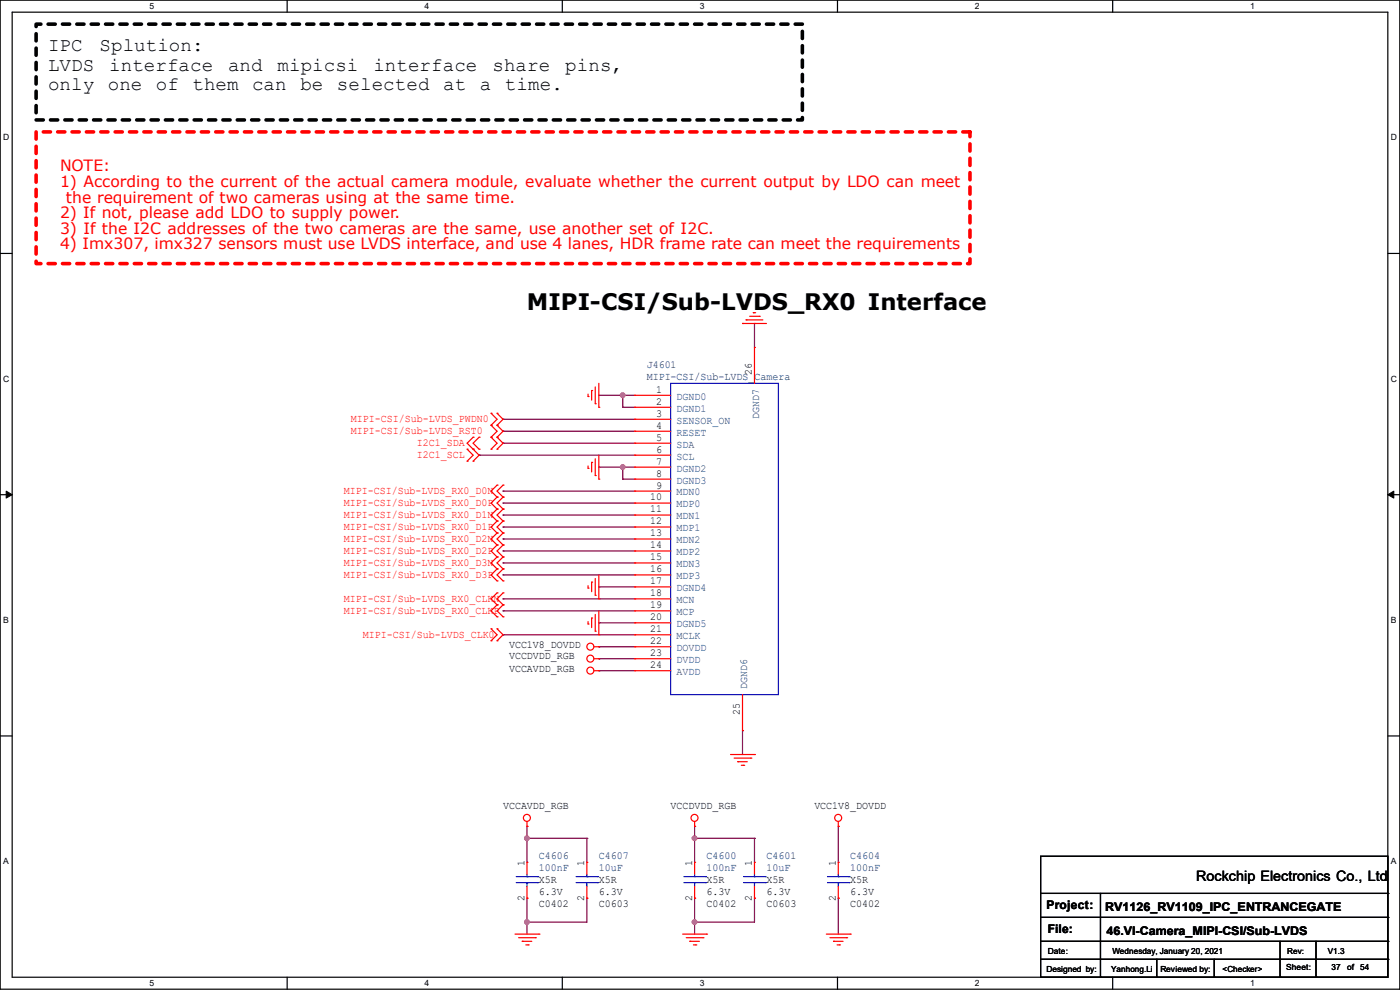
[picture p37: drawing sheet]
<svg xmlns="http://www.w3.org/2000/svg" width="297mm" height="210mm" viewBox="0 0 297 210" stroke-linecap="round" stroke-linejoin="round" font-family="sans-serif">
<defs><g id="words">
<text font-size="4.8" x="111.8" y="65.8">MIPI-CSI/Sub-LVDS_RX0 Interface</text>
<g font-size="4.1">
<text x="10.2" y="10.9">IPC</text>
<text x="21.1" y="10.9">Splution:</text>
<text x="10.2" y="15">LVDS</text>
<text x="23.2" y="15">interface</text>
<text x="48.4" y="15">and</text>
<text x="58.9" y="15">mipicsi</text>
<text x="79.2" y="15">interface</text>
<text x="104.5" y="15">share</text>
<text x="119.9" y="15">pins,</text>
<text x="10.2" y="19">only</text>
<text x="22.8" y="19">one</text>
<text x="33" y="19">of</text>
<text x="40.8" y="19">them</text>
<text x="53.5" y="19">can</text>
<text x="63.7" y="19">be</text>
<text x="71.5" y="19">selected</text>
<text x="94" y="19">at</text>
<text x="101.8" y="19">a</text>
<text x="107.1" y="19">time.</text>
</g>
<g font-size="3.3" fill="#f00">
<text x="12.7" y="36.4">NOTE:</text>
<text x="12.7" y="39.7">1) According to the current of the actual camera module, evaluate whether the current output by LDO can meet</text>
<text x="12.7" y="46.3">2) If not, please add LDO to supply power.</text>
<text x="14" y="43">the requirement of two cameras using at the same time.</text>
<text x="12.7" y="49.6">3) If the I2C addresses of the two cameras are the same, use another set of I2C.</text>
<text x="12.7" y="52.9">4) Imx307, imx327 sensors must use LVDS interface, and use 4 lanes, HDR frame rate can meet the requirements</text>
</g>
<text font-size="3" x="253.8" y="186.9">Rockchip Electronics Co., Ltd</text>
<g font-size="2.5">
<text x="222" y="192.9">Project:</text>
<text x="222.3" y="198">File:</text>
<text x="234.5" y="193.2">RV1126_RV1109_IPC_ENTRANCEGATE</text>
<text x="234.7" y="198.2">46.VI-Camera_MIPI-CSI/Sub-LVDS</text>
</g>
<g font-size="2.3" fill="#000080">
<text x="137.2" y="78.1">J4601</text>
<text x="137.2" y="80.6">MIPI-CSI/Sub-LVDS_Camera</text>
<text x="114.3" y="182.2">C4606</text>
<text x="114.3" y="184.8">100nF</text>
<text x="127" y="182.2">C4607</text>
<text x="127" y="184.8">10uF</text>
<text x="149.9" y="182.2">C4600</text>
<text x="149.9" y="184.8">100nF</text>
<text x="162.6" y="182.2">C4601</text>
<text x="162.6" y="184.8">10uF</text>
<text x="180.4" y="182.2">C4604</text>
<text x="180.4" y="184.8">100nF</text>
</g>
<g font-size="2.3">
<text x="139.2" y="83.3">1</text>
<text x="159.5" y="79.5" transform="rotate(-90 159.5 79.5)">26</text>
<text x="139.2" y="85.9">2</text>
<text x="139.2" y="88.4">3</text>
<text x="139.2" y="90.9">4</text>
<text x="139.2" y="93.5">5</text>
<text x="139.2" y="96">6</text>
<text x="139.2" y="98.6">7</text>
<text x="139.2" y="101.1">8</text>
<text x="138" y="106.2">10</text>
<text x="139.2" y="103.6">9</text>
<text x="138" y="108.7">11</text>
<text x="138" y="111.3">12</text>
<text x="138" y="113.8">13</text>
<text x="138" y="116.3">14</text>
<text x="138" y="118.9">15</text>
<text x="138" y="121.4">16</text>
<text x="138" y="124">17</text>
<text x="138" y="126.5">18</text>
<text x="138" y="131.6">20</text>
<text x="138" y="129">19</text>
<text x="108" y="137.5">VCC1V8_DOVDD</text>
<text x="138" y="134.1">21</text>
<text x="138" y="136.7">22</text>
<text x="108" y="139.8">VCCDVDD_RGB</text>
<text x="108" y="142.6">VCCAVDD_RGB</text>
<text x="138" y="139.2">23</text>
<text x="138" y="141.7">24</text>
<text x="157" y="151.7" transform="rotate(-90 157 151.7)">25</text>
<text x="106.7" y="171.6">VCCAVDD_RGB</text>
<text x="142.3" y="171.6">VCCDVDD_RGB</text>
<text x="172.8" y="171.6">VCC1V8_DOVDD</text>
<text x="111.3" y="183.7" transform="rotate(-90 111.3 183.7)">1</text>
<text x="124" y="183.7" transform="rotate(-90 124 183.7)">1</text>
<text x="146.8" y="183.7" transform="rotate(-90 146.8 183.7)">1</text>
<text x="159.5" y="183.7" transform="rotate(-90 159.5 183.7)">1</text>
<text x="177.3" y="183.7" transform="rotate(-90 177.3 183.7)">1</text>
<text x="111.3" y="191.1" transform="rotate(-90 111.3 191.1)">2</text>
<text x="114.3" y="187.3">X5R</text>
<text x="114.3" y="189.9">6.3V</text>
<text x="124" y="191.1" transform="rotate(-90 124 191.1)">2</text>
<text x="127" y="187.3">X5R</text>
<text x="127" y="189.9">6.3V</text>
<text x="146.8" y="191.1" transform="rotate(-90 146.8 191.1)">2</text>
<text x="149.9" y="187.3">X5R</text>
<text x="149.9" y="189.9">6.3V</text>
<text x="159.5" y="191.1" transform="rotate(-90 159.5 191.1)">2</text>
<text x="162.6" y="187.3">X5R</text>
<text x="162.6" y="189.9">6.3V</text>
<text x="177.3" y="191.1" transform="rotate(-90 177.3 191.1)">2</text>
<text x="180.4" y="187.3">X5R</text>
<text x="180.4" y="189.9">6.3V</text>
<text x="114.3" y="192.4">C0402</text>
<text x="127" y="192.4">C0603</text>
<text x="149.9" y="192.4">C0402</text>
<text x="162.6" y="192.4">C0603</text>
<text x="180.4" y="192.4">C0402</text>
</g>
<g font-size="2.3" fill="#f00">
<text x="74.5" y="89.5">MIPI-CSI/Sub-LVDS_PWDN0</text>
<text x="74.5" y="92.1">MIPI-CSI/Sub-LVDS_RST0</text>
<text x="88.4" y="94.6">I2C1_SDA</text>
<text x="88.4" y="97.2">I2C1_SCL</text>
<text x="72.9" y="104.8">MIPI-CSI/Sub-LVDS_RX0_D0N</text>
<text x="72.9" y="107.3">MIPI-CSI/Sub-LVDS_RX0_D0P</text>
<text x="72.9" y="109.9">MIPI-CSI/Sub-LVDS_RX0_D1N</text>
<text x="72.9" y="112.4">MIPI-CSI/Sub-LVDS_RX0_D1P</text>
<text x="72.9" y="114.9">MIPI-CSI/Sub-LVDS_RX0_D2N</text>
<text x="72.9" y="117.5">MIPI-CSI/Sub-LVDS_RX0_D2P</text>
<text x="72.9" y="122.6">MIPI-CSI/Sub-LVDS_RX0_D3P</text>
<text x="72.9" y="120">MIPI-CSI/Sub-LVDS_RX0_D3N</text>
<text x="72.9" y="130.2">MIPI-CSI/Sub-LVDS_RX0_CLKP</text>
<text x="72.9" y="127.6">MIPI-CSI/Sub-LVDS_RX0_CLKN</text>
<text x="77" y="135.3">MIPI-CSI/Sub-LVDS_CLK0</text>
</g>
<g font-size="2.3" fill="#004080">
<text x="143.6" y="84.8">DGND0</text>
<text x="143.6" y="87.3">DGND1</text>
<text x="143.6" y="89.9">SENSOR_ON</text>
<text x="161" y="88.9" transform="rotate(-90 161 88.9)">DGND7</text>
<text x="143.6" y="92.4">RESET</text>
<text x="143.6" y="95">SDA</text>
<text x="143.6" y="97.5">SCL</text>
<text x="143.6" y="100">DGND2</text>
<text x="143.6" y="102.6">DGND3</text>
<text x="143.6" y="105.1">MDN0</text>
<text x="143.6" y="107.7">MDP0</text>
<text x="143.6" y="110.2">MDN1</text>
<text x="143.6" y="112.7">MDP1</text>
<text x="143.6" y="115.3">MDN2</text>
<text x="143.6" y="117.8">MDP2</text>
<text x="143.6" y="120.4">MDN3</text>
<text x="143.6" y="122.9">MDP3</text>
<text x="143.6" y="125.4">DGND4</text>
<text x="143.6" y="128">MCN</text>
<text x="143.6" y="130.5">MCP</text>
<text x="143.6" y="133.1">DGND5</text>
<text x="143.6" y="135.6">MCLK</text>
<text x="143.6" y="138.1">DOVDD</text>
<text x="143.6" y="140.7">DVDD</text>
<text x="143.6" y="143.2">AVDD</text>
<text x="158.5" y="146.1" transform="rotate(-90 158.5 146.1)">DGND6</text>
</g>
<g font-size="1.8">
<text x="31.7" y="1.9">5</text>
<text x="90.1" y="1.9">4</text>
<text x="148.5" y="1.9">3</text>
<text x="206.8" y="1.9">2</text>
<text x="265.2" y="1.9">1</text>
<text x=".7" y="29.8">D</text>
<text x="295.1" y="29.8">D</text>
<text x=".7" y="80.9">C</text>
<text x="295.1" y="80.9">C</text>
<text x=".7" y="132.1">B</text>
<text x="295.1" y="132.1">B</text>
<text x=".7" y="183.3">A</text>
<text x="295.1" y="183.3">A</text>
<text x="222.3" y="202.3">Date:</text>
<text x="236" y="202.3">Wednesday, January 20, 2021</text>
<text x="281.7" y="202.3">V1.3</text>
<text x="31.7" y="209.2">5</text>
<text x="90.1" y="209.2">4</text>
<text x="148.5" y="209.2">3</text>
<text x="206.8" y="209.2">2</text>
<text x="222" y="206.1">Designed by:</text>
<text x="235.7" y="206.1">Yanhong.Li</text>
<text x="246.2" y="206.1">Reviewed by:</text>
<text x="259.4" y="206.1">&lt;Checker&gt;</text>
<text x="265.2" y="209.2">1</text>
<text x="272.8" y="205.9">Sheet:</text>
<text x="282.5" y="205.9">37</text>
<text x="285.8" y="205.9">of</text>
<text x="288.6" y="205.9">54</text>
</g>
<text font-size="1.7" x="273.1" y="202.3">Rev:</text>
</g></defs>
<path d="M0 0h297v209.8h-297zM2.6 2.6h291.8v204.7h-291.8z" fill="none" stroke="#000" stroke-width=".25"/>
<g fill="#fff">
<path d="M31.7 .3h1v2h-1z"/>
<path d="M31.7 207.6h1v1.9h-1z"/>
</g>
<path d="M60.9 0v2.6M60.9 207.3v2.5" fill="none" stroke="#000" stroke-width=".25"/>
<g fill="#fff">
<path d="M90.1 .3h1v2h-1z"/>
<path d="M90.1 207.6h1v1.9h-1z"/>
</g>
<path d="M119.3 0v2.6M119.3 207.3v2.5" fill="none" stroke="#000" stroke-width=".25"/>
<g fill="#fff">
<path d="M148.5 .3h.9v2h-.9z"/>
<path d="M148.5 207.6h.9v1.9h-.9z"/>
</g>
<path d="M177.7 0v2.6M177.7 207.3v2.5" fill="none" stroke="#000" stroke-width=".25"/>
<g fill="#fff">
<path d="M206.8 .3h1v2h-1z"/>
<path d="M206.8 207.6h1v1.9h-1z"/>
</g>
<path d="M236.1 0v2.6M236.1 207.3v2.5" fill="none" stroke="#000" stroke-width=".25"/>
<g fill="#fff">
<path d="M265.2 .3h1v2h-1z"/>
<path d="M265.2 207.6h1v1.9h-1z"/>
<path d="M.7 28.2h1.2v1.9h-1.2z"/>
<path d="M295.1 28.2h1.2v1.9h-1.2z"/>
<path d="M.7 79.3h1.2v2h-1.2z"/>
<path d="M295.1 79.3h1.2v2h-1.2z"/>
</g>
<path d="M0 53.8h2.6M294.4 53.8h2.6" fill="none" stroke="#000" stroke-width=".25"/>
<g fill="#fff">
<path d="M.7 130.5h1.2v2h-1.2z"/>
<path d="M295.1 130.5h1.1v2h-1.1z"/>
</g>
<path d="M0 104.9h2.6M294.4 104.9h2.6" fill="none" stroke="#000" stroke-width=".25"/>
<path d="M1.3 104.2l1.3 .7-1.3 .8zM294.4 104.9l1.3-.7v1.5z" fill="#000" stroke="#000" stroke-width=".21"/>
<g fill="#fff">
<path d="M.7 181.7h1.2v2h-1.2z"/>
<path d="M295.1 181.7h1.1v2h-1.1z"/>
</g>
<g fill="none" stroke="#000" stroke-width=".25">
<path d="M0 156.1h2.6M294.4 156.1h2.6M220.8 181.7h73.6v25.6h-73.6zM220.8 189.5h73.6M220.8 194.6h73.6M220.8 199.7h73.6M233.5 189.5v17.8M271.6 199.7v7.6M279.2 199.7v7.6M294.4 189.5h.1M294.4 194.6h.1M294.4 199.7h.1"/>
<path d="M220.8 203.5h73.6M233.5 207.3h.1M245.4 207.3h.1M245.4 203.5v3.8M257.6 207.3h.1M257.6 203.5v3.8M271.6 207.3h.1M279.2 207.3h.1M294.4 203.5h.1"/>
</g>
<path d="M7.7 28h198.1v27.9h-198.1z" fill="none" stroke="#f00" stroke-width=".76" stroke-dasharray="1.5 1.5"/>
<path d="M7.7 5.1h162.5v20.3h-162.5z" fill="none" stroke="#000" stroke-width=".76" stroke-dasharray="1.5 1.5"/>
<g fill="none" stroke="#800040" stroke-width=".25">
<path d="M160.1 68.6h.1M160.1 68.6v5.1M101.6 96.6h.1M101.6 96.6h33.1M106.7 91.5h.1M106.7 94h.1M106.7 88.9h.1M106.7 91.5h28M106.7 94h28M106.7 88.9h28M127 83.9h.1M127 99.1h.1"/>
<path d="M127 83.9h7.7M127 99.1h7.7M132.1 83.9h.1M132.1 99.1h.1M132.1 86.4h.1M132.1 83.9v2.5M132.1 99.1v2.5M132.1 86.4h2.6M106.7 104.2h.1M106.7 106.7h.1M106.7 109.3h.1M106.7 111.8h.1"/>
<path d="M106.7 116.9h.1M106.7 114.3h.1M106.7 119.4h.1M106.7 104.2h28M106.7 106.7h28M106.7 109.3h28M106.7 111.8h28M106.7 116.9h28M106.7 114.3h28M106.7 119.4h28M132.1 101.6h.1M132.1 101.6h2.6"/>
<path d="M106.7 122h.1M106.7 127h.1M106.7 129.6h.1M106.7 134.7h.1M106.7 122h28M106.7 127h28M106.7 129.6h28M106.7 134.7h28M127 132.1h.1M127 124.5h.1M127 137.2h.1M127 139.7h.1"/>
<path d="M127 132.1h7.7M127 124.5h7.7M127 137.2h7.7M127 139.7h7.7M127 142.3h.1M127 142.3h7.7M157.5 155h.1M157.5 155v5.1M111.8 177.8h.1M111.8 175.3h.1M111.8 177.8h12.7M111.8 175.3v7.6"/>
<path d="M124.5 177.8h.1M124.5 177.8v5.1M147.4 177.8h.1M147.4 175.3h.1M147.4 177.8h12.7M147.4 175.3v7.6M160.1 177.8h.1M160.1 177.8v5.1M177.8 175.3h.1M177.8 175.3v7.6M111.8 190.5h.1M111.8 195.6h.1"/>
<path d="M111.8 190.5v7.7M124.5 190.5h.1M124.5 190.5v5.1h-12.7M147.4 190.5h.1M147.4 195.6h.1M147.4 190.5v7.7M160.1 190.5h.1M160.1 190.5v5.1h-12.7M177.8 190.5h.1M177.8 190.5v7.7"/>
</g>
<g fill="#f0f" stroke="#f0f" stroke-width=".25">
<circle cx="111.8" cy="177.8" r=".49"/>
<circle cx="147.3" cy="177.8" r=".49"/>
<circle cx="147.3" cy="195.6" r=".49"/>
<circle cx="111.8" cy="195.6" r=".49"/>
<circle cx="132.1" cy="83.8" r=".49"/>
<circle cx="132.1" cy="99.1" r=".49"/>
</g>
<g fill="none" stroke="#f00" stroke-width=".25">
<path d="M157.5 68.6h.1M157.5 68.6h5.1M158.3 67.9h.1M158.3 67.9h3.5M159 67.1h2.1M159.8 66.3h.1M159.8 66.3h.5M160.1 73.7h.1M160.1 73.7v7.6M161.1 67.1h.1M99.1 97.8h.1M99.1 95.3h.1"/>
<path d="M99.1 95.3l1.3 1.3-1.3 1.2M100.4 95.3h.1M100.4 92.8h.1M100.4 97.8h.1M100.4 92.8l-1.3 1.2 2.5 2.6-1.2 1.2M101.6 95.3h.1M101.6 92.8h.1M101.6 92.8l-1.2 1.2 1.2 1.3M104.2 95.3h.1M104.2 92.8h.1M104.2 90.2h.1M104.2 87.7h.1"/>
<path d="M104.2 92.8l1.3 1.2-1.3 1.3M104.2 87.7l1.3 1.2-1.3 1.3M104.2 90.2l1.3 1.3-1.3 1.3M105.5 92.8h.1M105.5 95.3h.1M105.5 87.7h.1M105.5 90.2h.1M105.5 92.8l1.2 1.2-1.2 1.3M105.5 90.2l1.2 1.3-1.2 1.3M105.5 87.7l1.2 1.2-1.2 1.3M124.8 84.1h.1M124.8 99.4h.1"/>
<path d="M124.8 83.6v.5M124.8 98.8v.6M125.5 82.8h.1M125.5 98.1h.1M125.5 82.8v2.1M125.5 98.1v2M126.3 85.6h.1M126.3 82.1v3.5M126.3 97.3v3.6M127 86.4h.1M127 81.3v5.1M127 96.6v5"/>
<path d="M134.7 83.9h.1M134.7 86.4h.1M134.7 88.9h.1M134.7 91.5h.1M134.7 94h.1M134.7 96.6h.1M134.7 99.1h.1M134.7 83.9h7.6M134.7 86.4h7.6M134.7 88.9h7.6M134.7 91.5h7.6M134.7 94h7.6"/>
<path d="M134.7 96.6h7.6M134.7 99.1h7.6M105.5 118.2h.1M105.5 115.6h.1M105.5 113.1h.1M105.5 110.5h.1M105.5 108h.1M105.5 105.5h.1M105.5 102.9h.1M105.5 118.2l-1.3 1.2 1.3 1.3M105.5 113.1l-1.3 1.2 1.3 1.3M105.5 115.6l-1.3 1.3 1.3 1.3"/>
<path d="M105.5 108l-1.3 1.3 1.3 1.2M105.5 110.5l-1.3 1.3 1.3 1.3M105.5 102.9l-1.3 1.3 1.3 1.3M105.5 105.5l-1.3 1.2 1.3 1.3M106.7 118.2h.1M106.7 115.6h.1M106.7 113.1h.1M106.7 110.5h.1M106.7 108h.1M106.7 105.5h.1M106.7 102.9h.1M106.7 118.2l-1.2 1.2 1.2 1.3"/>
<path d="M106.7 113.1l-1.2 1.2 1.2 1.3M106.7 115.6l-1.2 1.3 1.2 1.3M106.7 108l-1.2 1.3 1.2 1.2M106.7 110.5l-1.2 1.3 1.2 1.3M106.7 102.9l-1.2 1.3 1.2 1.3M106.7 105.5l-1.2 1.2 1.2 1.3M126.3 100.9h.1M127 101.6h.1M134.7 101.6h.1M134.7 104.2h.1M134.7 106.7h.1M134.7 109.3h.1"/>
<path d="M134.7 111.8h.1M134.7 114.3h.1M134.7 116.9h.1M134.7 119.4h.1M134.7 101.6h7.6M134.7 104.2h7.6M134.7 106.7h7.6M134.7 109.3h7.6M134.7 111.8h7.6M134.7 114.3h7.6M134.7 116.9h7.6M134.7 119.4h7.6"/>
<path d="M104.2 135.9h.1M104.2 133.4h.1M104.2 133.4l1.3 1.3-1.3 1.2M105.5 130.9h.1M105.5 128.3h.1M105.5 133.4h.1M105.5 135.9h.1M105.5 125.8h.1M105.5 123.2h.1M105.5 120.7h.1M105.5 128.3l-1.3 1.3 1.3 1.3M105.5 133.4l1.2 1.3-1.2 1.2"/>
<path d="M105.5 125.8l-1.3 1.2 1.3 1.3M105.5 120.7l-1.3 1.3 1.3 1.2M106.7 130.9h.1M106.7 128.3h.1M106.7 125.8h.1M106.7 123.2h.1M106.7 120.7h.1M106.7 128.3l-1.2 1.3 1.2 1.3M106.7 125.8l-1.2 1.2 1.2 1.3M106.7 120.7l-1.2 1.3 1.2 1.2M124.8 124.8h.1M124.8 132.4h.1"/>
<path d="M124.8 124.2v.6M124.8 131.9v.5M125.5 123.5h.1M125.5 131.1h.1M125.5 123.5v2M125.5 131.1v2M126 139.7h1M126 137.2h1M126.3 126.3h.1M126.3 133.9h.1M126.3 122.7v3.6M126.3 130.3v3.6"/>
<path d="M127 139.7h.1M127 137.2h.1M127 127h.1M127 134.7h.1M127 122v5M127 129.6v5.1M134.7 122h.1M134.7 124.5h.1M134.7 127h.1M134.7 132.1h.1M134.7 129.6h.1M134.7 134.7h.1"/>
<path d="M134.7 137.2h.1M134.7 139.7h.1M134.7 139.7h7.6M134.7 137.2h7.6M134.7 122h7.6M134.7 124.5h7.6M134.7 127h7.6M134.7 132.1h7.6M134.7 129.6h7.6M134.7 134.7h7.6M126 142.3h1M127 142.3h.1"/>
<path d="M134.7 142.3h.1M134.7 142.3h7.6M157.5 155h.1M157.5 147.4v7.6M111.8 175.3h.1M111.8 174.3v1M147.4 175.3h.1M147.4 174.3v1M155 160.1h5.1M155.7 160.8h3.6M156.5 161.6h.1M156.5 161.6h2"/>
<path d="M157.3 162.3h.5M157.8 162.3h.1M159.3 160.8h.1M160.1 160.1h.1M177.8 175.3h.1M177.8 174.3v1M109.3 198.2h5M110 198.9h3.6M110.8 199.7h.1M110.8 199.7h2M111.8 182.9h.1M111.8 190.5h.1"/>
<path d="M111.8 182.9v2.6M111.8 188v2.5M113.6 198.9h.1M114.3 198.2h.1M124.5 182.9h.1M124.5 190.5h.1M124.5 182.9v2.6M124.5 188v2.5M144.8 198.2h5.1M145.6 198.9h3.5M146.3 199.7h.1M146.3 199.7h2.1"/>
<path d="M147.4 182.9h.1M147.4 190.5h.1M147.4 182.9v2.6M147.4 188v2.5M149.1 198.9h.1M149.9 198.2h.1M160.1 182.9h.1M160.1 190.5h.1M160.1 182.9v2.6M160.1 188v2.5M175.3 198.2h5.1M176.1 198.9h3.5"/>
<path d="M176.8 199.7h.1M176.8 199.7h2.1M177.8 182.9h.1M177.8 190.5h.1M177.8 182.9v2.6M177.8 188v2.5M179.6 198.9h.1M180.4 198.2h.1M111.5 200.4h.6M112.1 200.4h.1M147.1 200.4h.5M147.6 200.4h.1"/>
<path d="M177.6 200.4h.5M178.1 200.4h.1"/>
<circle cx="125.2" cy="139.7" r=".74"/>
<circle cx="125.2" cy="137.2" r=".74"/>
<circle cx="125.2" cy="142.3" r=".74"/>
<circle cx="111.8" cy="173.5" r=".74"/>
<circle cx="147.3" cy="173.5" r=".74"/>
<circle cx="177.8" cy="173.5" r=".74"/>
</g>
<g fill="none" stroke="#00f" stroke-width=".25">
<path d="M142.3 81.3h22.8v66.1h-22.8zM109.5 187.2h4.6M109.5 186h4.6M111.8 186h.1M111.8 187.2h.1M111.8 185.5v.5M111.8 187.2v.8M114.1 187.2h.1M114.1 186h.1M122.2 187.2h4.6M122.2 186h4.6M124.5 186h.1"/>
<path d="M124.5 187.2h.1M124.5 185.5v.5M124.5 187.2v.8M126.8 187.2h.1M126.8 186h.1M145.1 187.2h4.5M145.1 186h4.5M147.4 186h.1M147.4 187.2h.1M147.4 185.5v.5M147.4 187.2v.8M149.6 187.2h.1"/>
<path d="M149.6 186h.1M157.8 187.2h4.5M157.8 186h4.5M160.1 186h.1M160.1 187.2h.1M160.1 185.5v.5M160.1 187.2v.8M162.3 187.2h.1M162.3 186h.1M175.6 187.2h4.5M175.6 186h4.5M177.8 186h.1"/>
<path d="M177.8 187.2h.1M177.8 185.5v.5M177.8 187.2v.8M180.1 187.2h.1M180.1 186h.1"/>
</g>
<use href="#words"/>
</svg>
